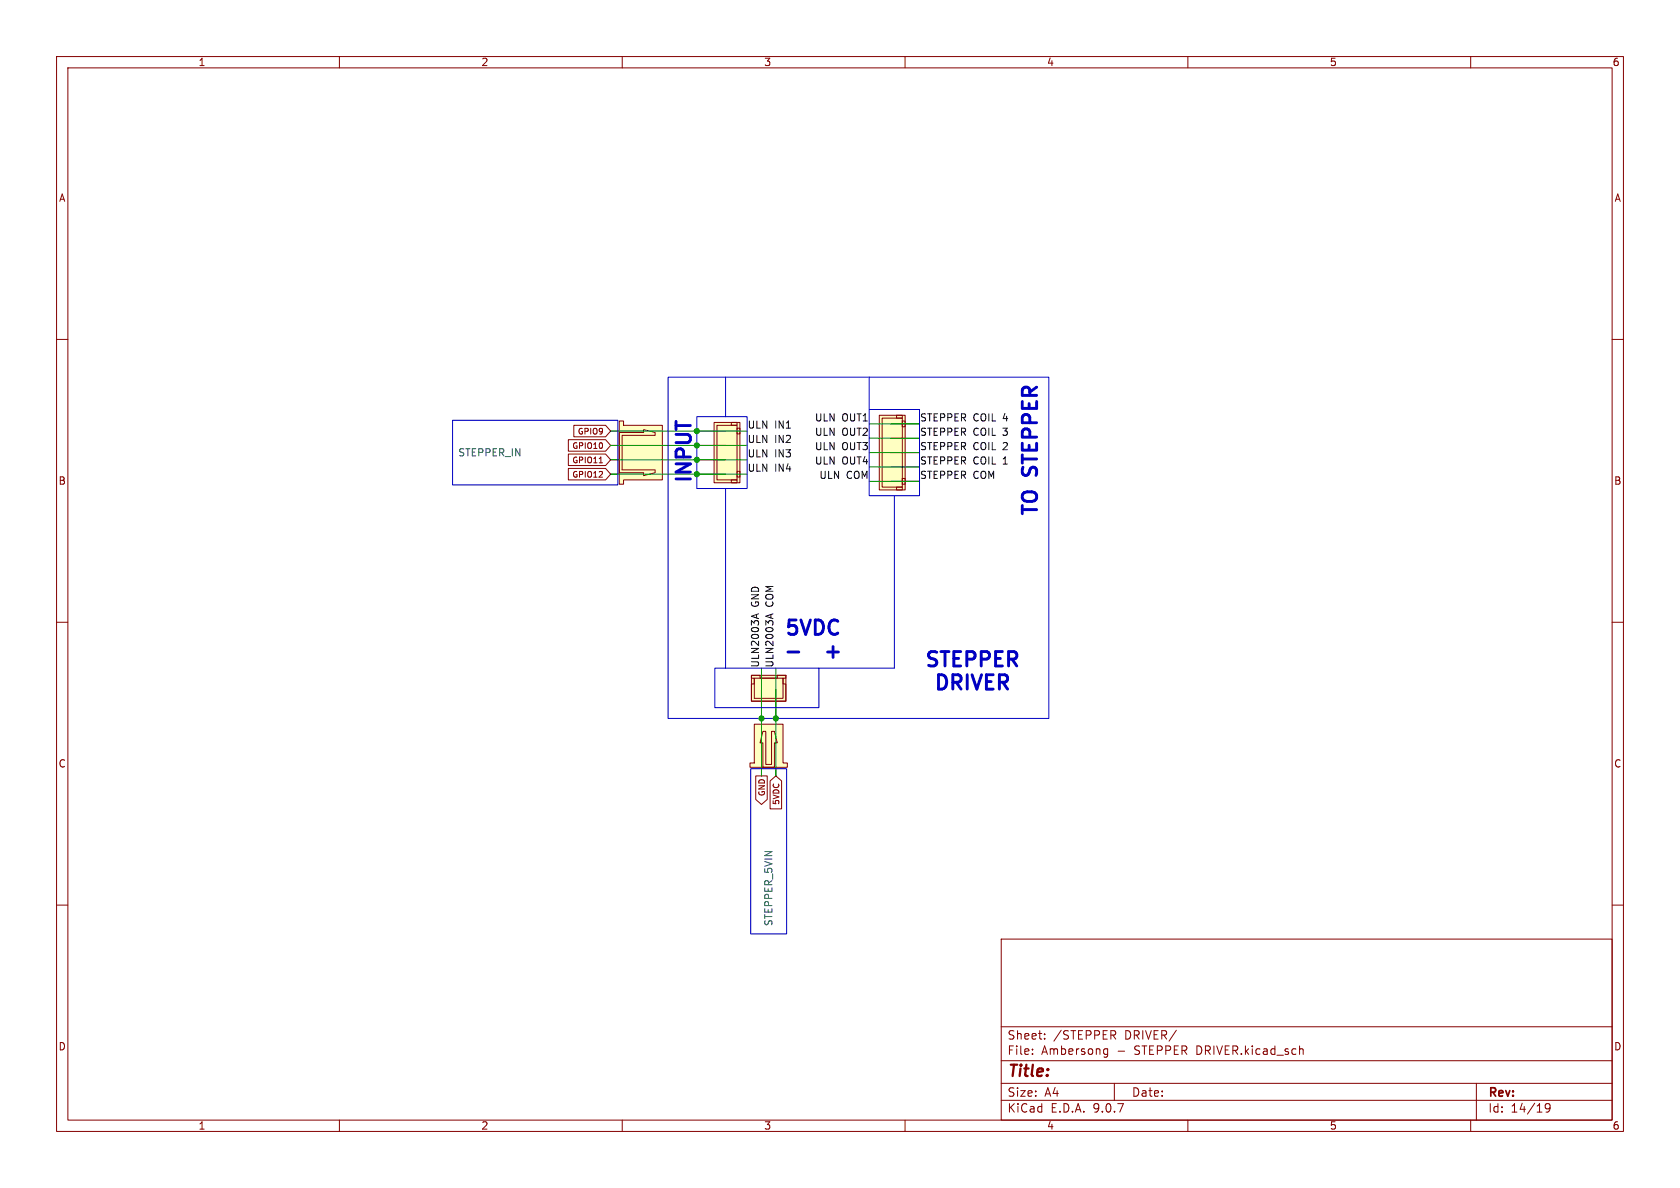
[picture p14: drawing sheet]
<svg xmlns="http://www.w3.org/2000/svg" width="297mm" height="210mm" viewBox="0 0 297 210" stroke-linecap="round" stroke-linejoin="round" font-family="sans-serif">
<defs><g id="words">
<text font-size="3.5" fill="#009600" x="122.9" y="85.8" transform="rotate(-90 122.9 85.8)">INPUT</text>
<g font-size="3.5" fill="#0000c2">
<text x="184.1" y="84" transform="rotate(-90 184.1 84)">STEPPER</text>
<text x="184.1" y="91.6" transform="rotate(-90 184.1 91.6)">TO</text>
<text x="138.4" y="113">5VDC</text>
<text x="147.2" y="117.1">+</text>
<text x="163.2" y="118.6">STEPPER</text>
<text x="164.8" y="122.7">DRIVER</text>
</g>
<text font-size="2.8" fill="#840000" x="178" y="190.9">Title:</text>
<g font-size="2.1" fill="#840000">
<text x="178" y="184">Sheet:</text>
<text x="186.2" y="184">/STEPPER</text>
<text x="198.9" y="184">DRIVER/</text>
<text x="178" y="186.7">File:</text>
<text x="184.1" y="186.7">Ambersong</text>
<text x="197.5" y="186.7">-</text>
<text x="200.7" y="186.7">STEPPER DRIVER.kicad_sch</text>
<text x="178" y="196.9">KiCad</text>
<text x="178" y="194.1">Size:</text>
<text x="184.7" y="194.1">A4</text>
<text x="185.7" y="196.9">E.D.A.</text>
<text x="193.3" y="196.9">9.0.7</text>
<text x="200" y="194.1">Date:</text>
<text x="263" y="194.3">Rev:</text>
<text x="263" y="196.9">Id:</text>
<text x="267.1" y="196.9">14/19</text>
</g>
<g font-size="1.8" fill="#840000">
<text x="35" y="11.9">1</text>
<text x="85" y="11.9">2</text>
<text x="135" y="11.9">3</text>
<text x="185" y="11.9">4</text>
<text x="235" y="11.9">5</text>
<text x="285" y="11.9">6</text>
<text x="10.3" y="35.9">A</text>
<text x="285.3" y="35.9">A</text>
<text x="10.3" y="85.9">B</text>
<text x="285.3" y="85.9">B</text>
<text x="10.3" y="135.9">C</text>
<text x="285.3" y="135.9">C</text>
<text x="10.3" y="185.9">D</text>
<text x="285.3" y="185.9">D</text>
<text x="35" y="199.9">1</text>
<text x="85" y="199.9">2</text>
<text x="135" y="199.9">3</text>
<text x="185" y="199.9">4</text>
<text x="235" y="199.9">5</text>
<text x="285" y="199.9">6</text>
</g>
<g font-size="1.8" fill="#0f0f0f">
<text x="132.1" y="75.9">ULN</text>
<text x="136.9" y="75.9">IN1</text>
<text x="144" y="77.1">ULN</text>
<text x="144" y="74.6">ULN</text>
<text x="148.8" y="77.1">OUT2</text>
<text x="148.8" y="74.6">OUT1</text>
<text x="162.6" y="74.6">STEPPER COIL</text>
<text x="162.6" y="77.1">STEPPER COIL</text>
<text x="177.4" y="74.6">4</text>
<text x="177.4" y="77.1">3</text>
<text x="132.1" y="83.5">ULN</text>
<text x="132.1" y="78.4">ULN</text>
<text x="132.1" y="80.9">ULN</text>
<text x="136.9" y="83.5">IN4</text>
<text x="136.9" y="78.4">IN2</text>
<text x="136.9" y="80.9">IN3</text>
<text x="144" y="79.7">ULN</text>
<text x="144" y="82.2">ULN</text>
<text x="148.8" y="79.7">OUT3</text>
<text x="148.8" y="82.2">OUT4</text>
<text x="162.6" y="79.7">STEPPER COIL</text>
<text x="162.6" y="82.2">STEPPER COIL</text>
<text x="177.4" y="79.7">2</text>
<text x="177.4" y="82.2">1</text>
<text x="144.8" y="84.7">ULN</text>
<text x="149.6" y="84.7">COM</text>
<text x="162.6" y="84.7">STEPPER COM</text>
<text x="134.3" y="107.3" transform="rotate(-90 134.3 107.3)">GND</text>
<text x="136.8" y="107.3" transform="rotate(-90 136.8 107.3)">COM</text>
<text x="134.3" y="118.1" transform="rotate(-90 134.3 118.1)">ULN2003A</text>
<text x="136.8" y="118.1" transform="rotate(-90 136.8 118.1)">ULN2003A</text>
</g>
<g font-size="1.8" fill="#006464">
<text x="80.9" y="80.9">STEPPER_IN</text>
<text x="136.8" y="163.8" transform="rotate(-90 136.8 163.8)">STEPPER_5VIN</text>
</g>
<g font-size="1.4" fill="#840000">
<text x="102" y="77">GPIO9</text>
<text x="101" y="79.5">GPIO10</text>
<text x="101" y="82.1">GPIO11</text>
<text x="101" y="84.6">GPIO12</text>
<text x="135.4" y="140.9" transform="rotate(-90 135.4 140.9)">GND</text>
<text x="138" y="142.4" transform="rotate(-90 138 142.4)">5VDC</text>
</g>
</g></defs>
<g fill="none" stroke="#840000" stroke-width=".18">
<path d="M10 10h277v190h-277zM12 12h273v186h-273zM60 10v2M110 10v2M160 10v2M210 10v2M260 10v2M10 60h2M285 60h2M10 110h2M285 110h2M10 160h2"/>
<path d="M177 166h108v32h-108zM285 160h2M60 198v2M110 198v2M160 198v2M177 194.5h108M177 191.5h108M177 187.5h108M177 181.5h108M182.5 186.3v.1M182.5 185.5v.1M184.7 183.6v.1"/>
<path d="M184.7 182.8v.1M195.2 186.3h.6M195.2 185.5h.6M195.8 185.4v1.2l-.1 .2-.4 .1M196.7 183l.5 .7M197 191.5v3M197.2 182.3v.5M210 198v2M230 185.4h.2l.2 .2v.8M260 198v2M261 191.5v6.5M274 195.7l-.3 .3h-.2l-.3-.3 .1-.5 .4-.1 .3 .1a.99 .99 0 0 1-.4 1.4h-.3"/>
</g>
<path d="M109.5 74.4h.7v.8h6.9v9.6h-6.9v.8h-.7z" fill="#ffffc2"/>
<path d="M107.9 76.2h1.6M107.9 78.7h1.6M109.5 74.4h.7v.8h6.9v9.6h-6.9v.8h-.7zM107.9 81.3h1.6M107.9 83.8h1.6M109.5 83.1v.5h4.3v.5l2-.5v-.5h-5.8v-6.1h5.8v-.5l-2-.6v.6h-4.3v7.1" fill="none" stroke="#840000" stroke-width=".18"/>
<path d="M126.2 74.7h4.6v10.6h-4.6z" fill="#ffffc2"/>
<path d="M123.2 76.2h5.1M123.2 78.7h5.1M126.2 74.7h4.6v10.6h-4.6zM126.7 75.2h3.6v9.6h-3.6zM129.3 74.7h1v.5h-1zM130.3 75.7h.5v1h-.5zM123.2 81.3h5.1M123.2 83.8h5.1M129.3 84.8h1v.5h-1zM130.3 83.3h.5v1h-.5z" fill="none" stroke="#840000" stroke-width=".18"/>
<path d="M133.3 128h5.1v6.9h.8v.7h-6.6v-.7h.7z" fill="#ffffc2"/>
<path d="M133.3 128h5.1v6.9h.8v.7h-6.6v-.7h.7zM134.6 135.6v1.6M134.9 129.3h.5v5.8h1v-5.8h.5l.5 2h-.5v4.3h-2v-4.3h-.5zM137.2 135.6v1.6" fill="none" stroke="#840000" stroke-width=".18"/>
<g fill="#ffffc2">
<path d="M132.8 119.4h6.1v4.6h-6.1z"/>
<path d="M132.8 119.4h1.6v.5h3v-.5h1.5v.5h-.5v1h.5v3.1h-6.1v-3.1h.5v-1h-.5z"/>
</g>
<path d="M132.8 119.4h6.1v4.6h-6.1zM132.8 119.4h1.6v.5h3v-.5h1.5v.5h-.5v1h.5v3.1h-6.1v-3.1h.5v-1h-.5zM133.3 119.9h5.1v3.5h-5.1zM134.6 121.9v5.1M137.2 121.9v5.1" fill="none" stroke="#840000" stroke-width=".18"/>
<path d="M155.4 73.4h4.6v13.2h-4.6z" fill="#ffffc2"/>
<g fill="none" stroke="#840000" stroke-width=".18">
<path d="M100.5 77.7h6.6l.8 1-.8 1.1h-6.6zM101.4 75.2h5.7l.8 1-.8 1h-5.7zM155.4 73.4h4.6v13.2h-4.6zM156 73.9h3.5v12.2h-3.5zM157.5 74.9h5.1M157.5 77.5h5.1M158.5 73.4h1v.5h-1zM159.5 74.4h.5v1h-.5zM100.5 82.8h6.6l.8 1-.8 1h-6.6zM100.5 80.3h6.6l.8 1-.8 1h-6.6zM105.9 81.8h.6M157.5 80h5.1"/>
<path d="M157.5 82.6h5.1M157.5 85.1h5.1M158.5 86.1h1v.5h-1zM159.5 84.6h.5v1h-.5zM133.6 137.2h2v4.1l-1 .9-1-.9zM136.1 138l1.1-.8 1 .8v5h-2.1z"/>
</g>
<path d="M133.7 108.6v.6M134.1 108.5l-1.3 .4M136.3 108.6v.6M136.6 108.5l-1.2 .4" fill="none" stroke="#0f0f0f" stroke-width=".18"/>
<path d="M80 74.3h29.2v11.4h-29.2zM118.1 66.7h67.3v60.3h-67.3zM123.2 73.7h8.9v12.7h-8.9zM128.3 66.7v7M153.7 72.4h8.9v15.2h-8.9zM153.7 66.7v5.7M128.3 86.4v31.7M158.1 87.6v30.5h-13.3M126.4 118.1h18.4v7h-18.4zM132.7 135.9h6.4v29.2h-6.4z" fill="none" stroke="#0000c2" stroke-width=".18"/>
<path d="M107.9 78.7h24.2M107.9 76.2h24.2M153.7 74.9h8.9M153.7 77.5h8.9M107.9 83.8h24.2M107.9 81.3h24.2M153.7 80h8.9M153.7 82.6h8.9M153.7 85.1h8.9M134.6 118.1v19.1M137.2 118.1v19.1" fill="none" stroke="#009600" stroke-width=".18"/>
<path d="M139.3 115.3h1.9" fill="none" stroke="#0000c2" stroke-width=".51"/>
<g fill="#009600" stroke="#009600" stroke-width=".18">
<circle cx="134.6" cy="127" r=".46"/>
<circle cx="137.2" cy="127" r=".46"/>
</g>
<use href="#words"/>
</svg>
